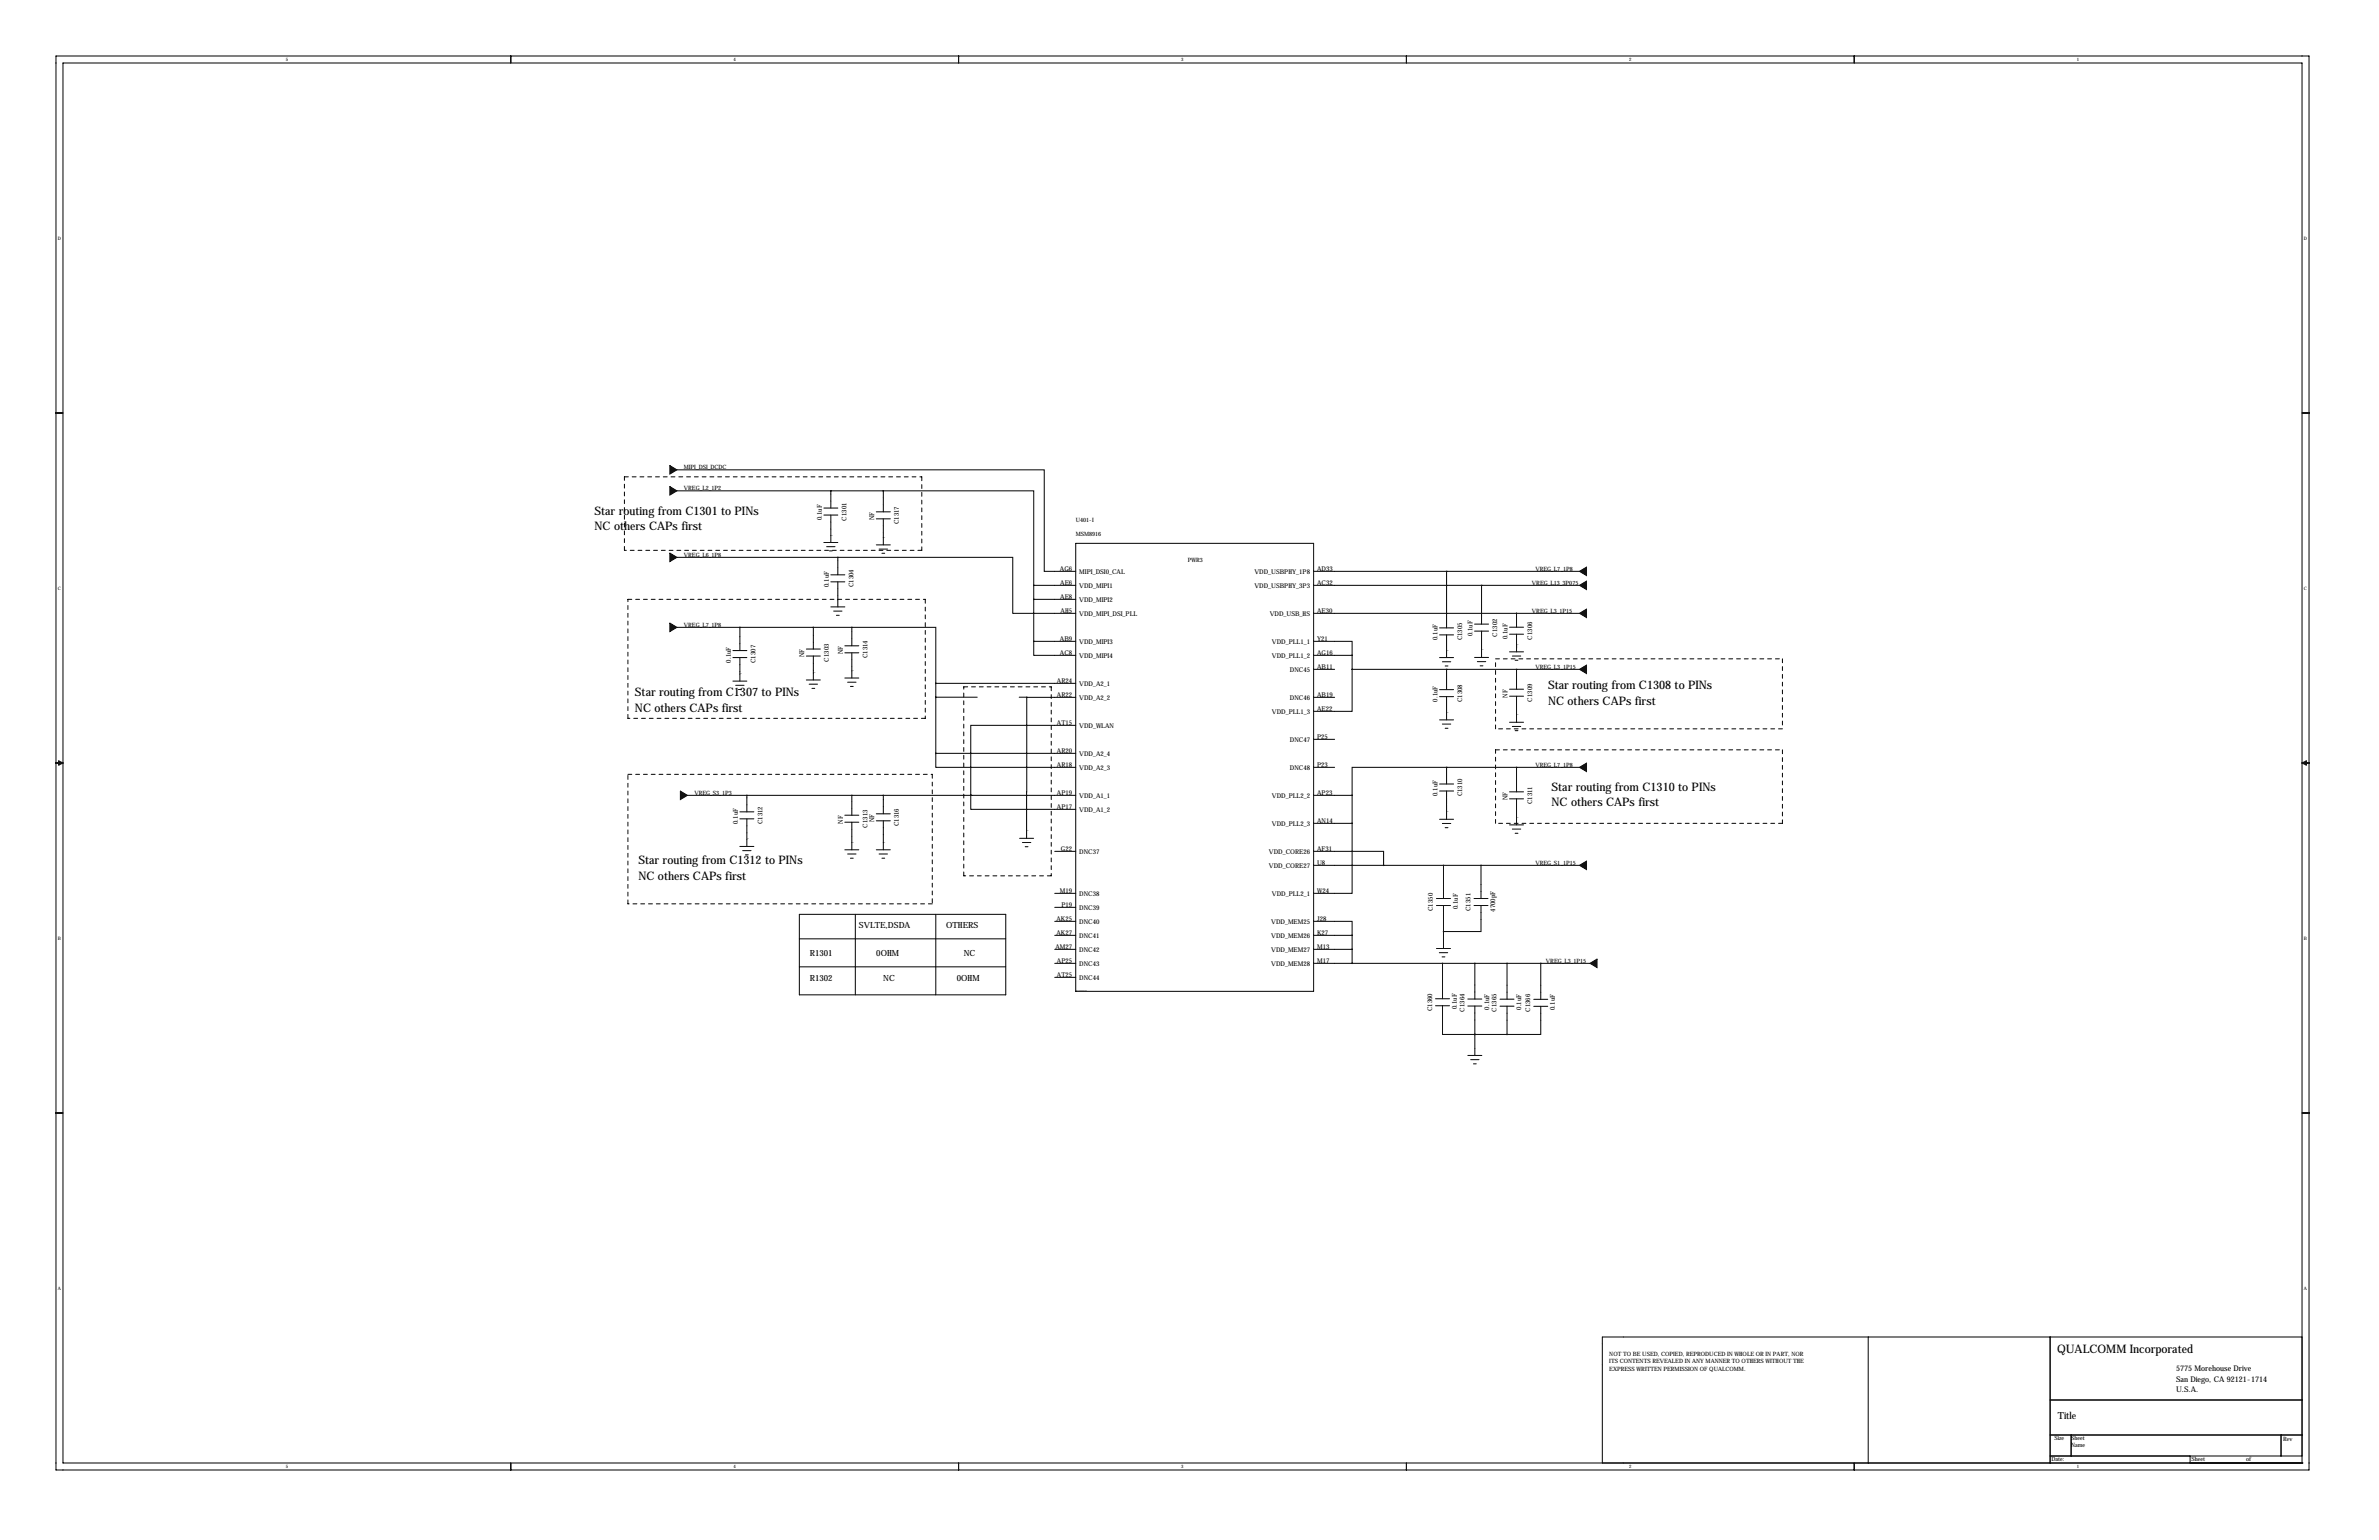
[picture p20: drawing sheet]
<svg xmlns="http://www.w3.org/2000/svg" width="864mm" height="559mm" viewBox="0 0 864 559" stroke-linecap="round" stroke-linejoin="round" font-family="sans-serif">
<defs><g id="words">
<g font-size="4.3">
<text x="215.8" y="186.8">Star routing from C1301 to PINs</text>
<text x="215.8" y="192.5">NC others CAPs first</text>
<text x="561.9" y="250">Star routing from C1308 to PINs</text>
<text x="230.5" y="252.6">Star routing from C1307 to PINs</text>
<text x="561.9" y="255.7">NC others CAPs first</text>
<text x="230.5" y="258.2">NC others CAPs first</text>
<text x="563.2" y="286.9">Star routing from C1310 to PINs</text>
<text x="563.2" y="292.5">NC others CAPs first</text>
<text x="231.7" y="313.5">Star routing from C1312 to PINs</text>
<text x="231.7" y="319.2">NC others CAPs first</text>
<text x="746.8" y="491">QUALCOMM Incorporated</text>
</g>
<text font-size="3.6" x="747" y="514.9">Title</text>
<g font-size="3.1">
<text x="311.8" y="336.7">SVLTE,DSDA</text>
<text x="343.5" y="336.7">OTHERS</text>
<text x="294" y="346.9">R1301</text>
<text x="318.1" y="346.9">0OHM</text>
<text x="349.9" y="346.9">NC</text>
<text x="294" y="355.8">R1302</text>
<text x="320.6" y="355.8">NC</text>
<text x="347.3" y="355.8">0OHM</text>
</g>
<g font-size="2.8">
<text x="789.9" y="497.5">5775 Morehouse Drive</text>
<text x="789.9" y="501.3">San Diego, CA 92121-1714</text>
<text x="789.9" y="505.1">U.S.A.</text>
</g>
<g font-size="2.4">
<text x="298.3" y="188.7" transform="rotate(-90 298.3 188.7)">0.1uF</text>
<text x="307.3" y="188.9" transform="rotate(-90 307.3 188.9)">C1301</text>
<text x="317.3" y="188.7" transform="rotate(-90 317.3 188.7)">NF</text>
<text x="326.3" y="190.3" transform="rotate(-90 326.3 190.3)">C1317</text>
<text x="384.7" y="207.3">AG6</text>
<text x="391.8" y="208.2">MIPI_DSI0_CAL</text>
<text x="455.3" y="208.2">VDD_USBPHY_1P8</text>
<text x="478.1" y="207.3">AD33</text>
<text x="300.8" y="213" transform="rotate(-90 300.8 213)">0.1uF</text>
<text x="309.8" y="213.1" transform="rotate(-90 309.8 213.1)">C1304</text>
<text x="384.9" y="212.4">AE6</text>
<text x="391.8" y="213.3">VDD_MIPI1</text>
<text x="455.3" y="213.3">VDD_USBPHY_3P3</text>
<text x="478.1" y="212.4">AC32</text>
<text x="384.9" y="217.5">AE8</text>
<text x="391.8" y="218.4">VDD_MIPI2</text>
<text x="385" y="222.6">AH5</text>
<text x="391.8" y="223.5">VDD_MIPI_DSI_PLL</text>
<text x="460.9" y="223.5">VDD_USB_HS</text>
<text x="478.1" y="222.6">AE30</text>
<text x="384.7" y="232.7">AB9</text>
<text x="391.8" y="233.6">VDD_MIPI3</text>
<text x="461.7" y="233.6">VDD_PLL1_1</text>
<text x="478.1" y="232.7">Y21</text>
<text x="521.8" y="232.2" transform="rotate(-90 521.8 232.2)">0.1uF</text>
<text x="530.8" y="232.4" transform="rotate(-90 530.8 232.4)">C1305</text>
<text x="534.5" y="230.8" transform="rotate(-90 534.5 230.8)">0.1uF</text>
<text x="543.5" y="231" transform="rotate(-90 543.5 231)">C1302</text>
<text x="547.2" y="232" transform="rotate(-90 547.2 232)">0.1uF</text>
<text x="556.2" y="232.1" transform="rotate(-90 556.2 232.1)">C1306</text>
<text x="291.9" y="238.5" transform="rotate(-90 291.9 238.5)">NF</text>
<text x="305.9" y="237.4" transform="rotate(-90 305.9 237.4)">NF</text>
<text x="314.9" y="238.9" transform="rotate(-90 314.9 238.9)">C1314</text>
<text x="384.7" y="237.8">AC8</text>
<text x="391.8" y="238.7">VDD_MIPI4</text>
<text x="461.7" y="238.7">VDD_PLL1_2</text>
<text x="478.1" y="237.8">AG16</text>
<text x="265.3" y="240.4" transform="rotate(-90 265.3 240.4)">0.1uF</text>
<text x="274.3" y="240.6" transform="rotate(-90 274.3 240.6)">C1307</text>
<text x="300.9" y="240" transform="rotate(-90 300.9 240)">C1303</text>
<text x="468.2" y="243.8">DNC45</text>
<text x="478.1" y="242.9">AB11</text>
<text x="383.7" y="248">AR24</text>
<text x="391.8" y="248.9">VDD_A2_1</text>
<text x="383.7" y="253">AR22</text>
<text x="391.8" y="254">VDD_A2_2</text>
<text x="468.2" y="254">DNC46</text>
<text x="478.1" y="253">AB19</text>
<text x="521.8" y="254.6" transform="rotate(-90 521.8 254.6)">0.1uF</text>
<text x="530.8" y="254.8" transform="rotate(-90 530.8 254.8)">C1308</text>
<text x="547.2" y="253.1" transform="rotate(-90 547.2 253.1)">NF</text>
<text x="556.2" y="254.6" transform="rotate(-90 556.2 254.6)">C1309</text>
<text x="383.7" y="263.2">AT15</text>
<text x="461.7" y="259">VDD_PLL1_3</text>
<text x="478.1" y="258.1">AE22</text>
<text x="391.8" y="264.1">VDD_WLAN</text>
<text x="468.2" y="269.2">DNC47</text>
<text x="478.1" y="268.3">P25</text>
<text x="383.7" y="273.4">AR20</text>
<text x="391.8" y="274.3">VDD_A2_4</text>
<text x="383.7" y="278.4">AR18</text>
<text x="391.8" y="279.4">VDD_A2_3</text>
<text x="468.2" y="279.4">DNC48</text>
<text x="478.1" y="278.4">P23</text>
<text x="383.7" y="288.6">AP19</text>
<text x="383.7" y="293.7">AP17</text>
<text x="391.8" y="289.5">VDD_A1_1</text>
<text x="461.7" y="289.5">VDD_PLL2_2</text>
<text x="478.1" y="288.6">AP23</text>
<text x="521.8" y="288.9" transform="rotate(-90 521.8 288.9)">0.1uF</text>
<text x="530.8" y="289" transform="rotate(-90 530.8 289)">C1310</text>
<text x="547.2" y="290.3" transform="rotate(-90 547.2 290.3)">NF</text>
<text x="556.2" y="291.9" transform="rotate(-90 556.2 291.9)">C1311</text>
<text x="267.8" y="299" transform="rotate(-90 267.8 299)">0.1uF</text>
<text x="276.8" y="299.1" transform="rotate(-90 276.8 299.1)">C1312</text>
<text x="305.9" y="298.8" transform="rotate(-90 305.9 298.8)">NF</text>
<text x="317.3" y="298.3" transform="rotate(-90 317.3 298.3)">NF</text>
<text x="326.3" y="299.8" transform="rotate(-90 326.3 299.8)">C1316</text>
<text x="391.8" y="294.6">VDD_A1_2</text>
<text x="461.7" y="299.7">VDD_PLL2_3</text>
<text x="478.1" y="298.8">AN14</text>
<text x="314.9" y="300.3" transform="rotate(-90 314.9 300.3)">C1313</text>
<text x="385.2" y="308.9">G22</text>
<text x="391.8" y="309.8">DNC37</text>
<text x="460.6" y="309.8">VDD_CORE26</text>
<text x="478.1" y="308.9">AF31</text>
<text x="460.6" y="314.9">VDD_CORE27</text>
<text x="478.1" y="314">U8</text>
<text x="384.7" y="324.2">M19</text>
<text x="385.3" y="329.2">P19</text>
<text x="391.8" y="325.1">DNC38</text>
<text x="461.7" y="325.1">VDD_PLL2_1</text>
<text x="478.1" y="324.2">W24</text>
<text x="529.2" y="329.9" transform="rotate(-90 529.2 329.9)">0.1uF</text>
<text x="383.5" y="334.3">AK25</text>
<text x="391.8" y="330.2">DNC39</text>
<text x="391.8" y="335.2">DNC40</text>
<text x="461.5" y="335.2">VDD_MEM25</text>
<text x="478.1" y="334.3">J28</text>
<text x="520.2" y="330.6" transform="rotate(-90 520.2 330.6)">C1350</text>
<text x="533.8" y="330.6" transform="rotate(-90 533.8 330.6)">C1351</text>
<text x="542.8" y="330.8" transform="rotate(-90 542.8 330.8)">4700pF</text>
<text x="383.5" y="339.4">AK27</text>
<text x="391.8" y="340.3">DNC41</text>
<text x="461.5" y="340.3">VDD_MEM26</text>
<text x="478.1" y="339.4">K27</text>
<text x="383.1" y="344.5">AM27</text>
<text x="391.8" y="345.4">DNC42</text>
<text x="461.5" y="345.4">VDD_MEM27</text>
<text x="478.1" y="344.5">M13</text>
<text x="383.7" y="349.6">AP25</text>
<text x="391.8" y="350.5">DNC43</text>
<text x="461.5" y="350.5">VDD_MEM28</text>
<text x="478.1" y="349.6">M17</text>
<text x="383.7" y="354.6">AT25</text>
<text x="391.8" y="355.6">DNC44</text>
<text x="519.8" y="366.9" transform="rotate(-90 519.8 366.9)">C1360</text>
<text x="528.8" y="366.3" transform="rotate(-90 528.8 366.3)">0.1uF</text>
<text x="531.6" y="367" transform="rotate(-90 531.6 367)">C1364</text>
<text x="540.5" y="366.4" transform="rotate(-90 540.5 366.4)">0.1uF</text>
<text x="543.3" y="367.1" transform="rotate(-90 543.3 367.1)">C1365</text>
<text x="552.2" y="366.4" transform="rotate(-90 552.2 366.4)">0.1uF</text>
<text x="555.5" y="367.1" transform="rotate(-90 555.5 367.1)">C1366</text>
<text x="564.5" y="366.5" transform="rotate(-90 564.5 366.5)">0.1uF</text>
</g>
<g font-size="2.1">
<text x="248.3" y="170.2">MIPI_DSI_DCDC</text>
<text x="248.3" y="177.9">VREG_L2_1P2</text>
<text x="390.5" y="189.3">U401-I</text>
<text x="390.5" y="194.4">MSM8916</text>
<text x="248.3" y="202">VREG_L6_1P8</text>
<text x="431.1" y="203.9">PWR3</text>
<text x="557.4" y="207.1">VREG_L7_1P8</text>
<text x="556.1" y="212.1">VREG_L13_3P075</text>
<text x="248.3" y="227.4">VREG_L7_1P8</text>
<text x="556.1" y="222.3">VREG_L3_1P15</text>
<text x="557.4" y="242.6">VREG_L3_1P15</text>
<text x="557.4" y="278.2">VREG_L7_1P8</text>
<text x="252.1" y="288.3">VREG_S3_1P3</text>
<text x="557.4" y="313.7">VREG_S1_1P15</text>
<text x="561.2" y="349.3">VREG_L3_1P15</text>
<text x="584.2" y="491.9">NOT TO BE USED, COPIED, REPRODUCED IN WHOLE OR IN PART, NOR</text>
<text x="584.2" y="497.5">EXPRESS WRITTEN PERMISSION OF QUALCOMM.</text>
<text x="584.2" y="494.7">ITS CONTENTS REVEALED IN ANY MANNER TO OTHERS WITHOUT THE</text>
<text x="745.7" y="522.6">Size</text>
<text x="751.8" y="525.2">Name</text>
<text x="751.8" y="522.4">Sheet</text>
<text x="828.8" y="522.9">Rev</text>
<text x="744.7" y="530">Date:</text>
<text x="795.5" y="530">Sheet</text>
<text x="815.3" y="530">of</text>
</g>
<g font-size="1.7">
<text x="103.7" y="22.2">5</text>
<text x="266.3" y="22.2">4</text>
<text x="428.8" y="22.2">3</text>
<text x="591.4" y="22.2">2</text>
<text x="754" y="22.2">1</text>
<text x="21" y="87">D</text>
<text x="836.4" y="87">D</text>
<text x="21" y="214">C</text>
<text x="836.4" y="214">C</text>
<text x="21" y="341">B</text>
<text x="836.4" y="341">B</text>
<text x="21" y="468">A</text>
<text x="836.4" y="468">A</text>
<text x="103.7" y="532.8">5</text>
<text x="266.3" y="532.8">4</text>
<text x="428.8" y="532.8">3</text>
<text x="591.4" y="532.8">2</text>
<text x="754" y="532.8">1</text>
</g>
<g font-size=".4">
<text x="301.6" y="194.3">GND</text>
<text x="320.6" y="195.2">GND</text>
<text x="304.1" y="217.7">GND</text>
<text x="550.5" y="234">GND</text>
<text x="525.1" y="236.1">GND</text>
<text x="537.8" y="236">GND</text>
<text x="268.6" y="244.6">GND</text>
<text x="295.2" y="244.2">GND</text>
<text x="309.2" y="243.5">GND</text>
<text x="525.1" y="258.7">GND</text>
<text x="550.5" y="259.5">GND</text>
<text x="525.1" y="294.7">GND</text>
<text x="550.5" y="296.8">GND</text>
<text x="271.1" y="304.6">GND</text>
<text x="309.2" y="305.8">GND</text>
<text x="320.6" y="305.8">GND</text>
<text x="372.7" y="301.7">GND</text>
<text x="390.5" y="359.7">BBIC-MSM8916(BGA760)</text>
</g>
</g></defs>
<g fill="none" stroke="#000" stroke-width=".36">
<path d="M20.3 20.3h817.9v513.1h-817.9zM22.9 22.9h812.8v508h-812.8zM185.4 20.3v2.6M348 20.3v2.6M510.5 20.3v2.6M673.1 20.3v2.6M20.3 149.9h2.6M835.7 149.9h2.5M245.7 170.5h133.4v36.8h11.4M245.7 178.1h74.9M301.6 178.1v6.3M320.6 178.1h54.7v34.3"/>
<path d="M320.6 178.1v7.6M299.1 184.4h5M299.1 186.9h5M299.1 196.8h5M300.1 198.4h3M301.1 199.9h1M301.6 186.9v9.9M318.1 185.7h5.1M318.1 188.3h5.1M318.1 197.7h5.1M319.1 199.2h3.1M320.6 188.3v9.4"/>
<path d="M390.5 197.2h86.4v162.5h-86.4zM245.7 202.2h58.4M301.6 208.6h5.1M301.6 211.1h5.1M304.1 202.2h63.5v20.4h22.9M304.1 202.2v6.4M304.1 211.1v9.1M320.1 200.8h1.1M375.3 212.4h15.2M375.3 217.5h15.2M375.3 212.4v20.3M476.9 207.3h96.5"/>
<path d="M476.9 212.4h96.5M525.1 207.3v20.5M537.8 212.4v14.1M245.7 227.6h63.5M266 236.1h5.1M266 238.6h5.1M268.6 227.6v8.5M268.6 238.6v8.5M292.7 235.5h5.1M292.7 238h5.1M295.2 227.6v7.9M295.2 238v8.7"/>
<path d="M301.6 220.2h5.1M302.6 221.7h3.1M303.6 223.3h1M306.7 234.3h5.1M306.7 236.9h5.1M309.2 227.6h30.5v20.4M309.2 227.6v6.7M309.2 236.9v9.1M375.3 232.7v5.1h15.2M375.3 232.7h15.2M476.9 232.7h13.9v5.1M476.9 222.6h96.5"/>
<path d="M476.9 237.8h13.9M490.8 237.8v5.1M522.6 227.8h5.1M522.6 230.4h5.1M522.6 238.6h5.1M525.1 230.4v8.2M535.3 226.5h5.1M535.3 229h5.1M535.3 238.6h5.1M537.8 229v9.6M548 227.6h5.1M548 230.1h5.1"/>
<path d="M548 236.5h5.1M549 238h3M550 239.6h1M550.5 222.5v5.1M550.5 230.1v6.4M266 247.1h5.1M267.1 248.7h3M268.1 250.2h1M292.7 246.7h5.1M293.7 248.3h3.1M294.7 249.8h1.1M306.7 246h5.1"/>
<path d="M307.7 247.5h3M308.7 249.1h1M339.7 248v25.4M339.7 248h50.8M354.7 253h-15M370 253h2.7M372.7 253v51.2M372.7 253h17.8M476.9 253h7.6M476.9 242.9h7.6M490.8 242.9v15.2h-13.9M490.8 242.9h82.6"/>
<path d="M522.6 250.2h5.1M522.6 252.8h5.1M523.6 240.1h3M524.6 241.7h1M525.1 242.9v7.3M525.1 252.8v8.4M536.3 240.1h3M537.3 241.6h1M548 250.1h5.1M548 252.6h5.1M550.5 242.9v7.2M550.5 252.6v9.5"/>
<path d="M20.3 276.9h2.6M21.3 276.1l1.6 .8-1.6 .7zM339.7 273.4v5h50.8M339.7 273.4h50.8M390.5 263.2h-38.1v25.4M476.9 278.4h7.6M476.9 268.3h7.6M522.6 261.2h5.1M523.6 262.7h3M524.6 264.3h1M525.1 278.4h-34.3v10.2M525.1 278.4v6.1"/>
<path d="M525.1 278.4h48.3M548 262.1h5.1M549 263.6h3M550 265.1h1M550.5 278.4v8.9M835.7 276.9h2.5M835.7 276.9l1.5-.8v1.5zM249.5 288.6h141M268.6 294.6h5.1M268.6 297.1h5.1M271.1 288.6v6M271.1 297.1v10"/>
<path d="M306.7 295.8h5.1M306.7 298.3h5.1M309.2 288.6v7.2M309.2 298.3v10.1M318.1 295.3h5.1M318.1 297.8h5.1M320.6 288.6v6.7M320.6 297.8v10.6M352.4 288.6h.1M352.4 288.6v5.1h38.1M476.9 288.6h13.9M476.9 298.8h13.9"/>
<path d="M490.8 298.8v25.4h-13.9M490.8 288.6v10.2M522.6 284.5h5.1M522.6 287h5.1M522.6 297.3h5.1M523.6 298.8h3M525.1 287v10.3M548 287.3h5.1M548 289.9h5.1M548 299.3h5.1M550.5 289.9v9.4M268.6 307.1h5.1"/>
<path d="M269.6 308.7h3M270.6 310.2h1M306.7 308.4h5.1M307.7 309.9h3M308.7 311.4h1M318.1 308.4h5.1M319.1 309.9h3.1M320.1 311.4h1.1M370.1 304.2h5.1M371.1 305.7h3.1M372.2 307.2h1M382.9 308.9h7.6"/>
<path d="M476.9 308.9h25.4v5.1M476.9 314h96.5M524 314v12M524.6 300.3h1M537.6 314v12M549 300.8h3M550 302.4h1M290.2 331.8h74.9v29.2h-74.9zM310.5 331.8v29.2M339.7 331.8v29.2M382.9 324.2h7.6M382.9 329.2h7.6"/>
<path d="M382.9 334.3h7.6M382.9 339.4h7.6M476.9 334.3h13.9v5.1M476.9 339.4h13.9M490.8 339.4v10.2M521.5 328.6h5M521.5 326h5M524 328.6v15.6M535.1 328.6h5.1M535.1 326h5.1M537.6 328.6v9.4h-13.6M290.2 340.7h74.9"/>
<path d="M290.2 350.8h74.9M382.9 344.5h7.6M382.9 349.6h7.6M382.9 354.6h7.6M476.9 344.5h13.9M476.9 349.6h100.3M521.5 344.2h5M522.5 345.7h3M523.5 347.2h1M523.6 349.6v12.8M535.4 349.6v12.9M547.1 349.6v13"/>
<path d="M559.3 349.6v13M521.1 364.9h5.1M521.1 362.4h5.1M523.6 364.9v10.5h11.8M532.8 365h5.1M532.8 362.5h5.1M535.4 365v10.4M535.4 375.4h.1M535.4 375.4v7.6M535.4 375.4h11.7M544.5 365.1h5.1M544.5 362.6h5.1"/>
<path d="M547.1 365.1v10.3M556.8 365.2h5M556.8 362.6h5M559.3 365.2v10.2h-12.2M532.8 383h5.1M533.9 384.5h3M534.9 386h1M20.3 403.9h2.6M835.7 403.9h2.5M678.2 485.1v45.8M744.2 485.1v45.8M835.7 485.1h-254v45.8"/>
<path d="M744.2 508h91.5M185.4 530.9v2.5M348 530.9v2.5M510.5 530.9v2.5M673.1 530.9v2.5M744.2 520.7h91.5M744.2 528.3h91.5M751.8 520.7v7.6M795 530.9h.1M795 528.3v2.6M828 520.7v7.6M835.7 530.9h.1"/>
</g>
<g fill="none" stroke="#000" stroke-width=".36" stroke-dasharray="1.4 1.4">
<path d="M226.7 173h107.9M334.6 173v26.7M226.7 199.7v-26.7M334.6 199.7h-107.9M227.9 217.5h108M335.9 217.5v43.2M542.9 239.1h104.1M647 239.1v25.4M349.9 249.2h31.7M381.6 249.2v68.6M227.9 260.7v-43.2M335.9 260.7h-108"/>
<path d="M542.9 264.5v-25.4M542.9 272.1h104.1M647 264.5h-104.1M647 272.1v26.7M227.9 281h110.5M338.4 281v47M542.9 298.8v-26.7M647 298.8h-104.1M349.9 317.8v-68.6M381.6 317.8h-31.7M227.9 328v-47M338.4 328h-110.5"/>
</g>
<path d="M243.2 169l2.5 1.5-2.5 1.5zM243.2 176.6l2.5 1.5-2.5 1.5zM243.2 200.7l2.5 1.5-2.5 1.6zM573.4 207.3l2.5-1.5v3zM573.4 212.4l2.5-1.5v3zM243.2 226.1l2.5 1.5-2.5 1.6zM573.4 222.6l2.5-1.6v3.1zM573.4 242.9l2.5-1.5v3zM573.4 278.4l2.5-1.5v3.1zM247 287.1l2.5 1.5-2.5 1.5zM573.4 314l2.5-1.5v3zM577.2 349.6l2.5-1.6v3.1z" fill="#000" stroke="#000" stroke-width=".36"/>
<path d="M320.6 288.6a.05 .05 0 0 0 .1 0 .05 .05 0 0 0-.1 0zM295.2 227.6a.05 .05 0 0 0 .1 0 .05 .05 0 0 0-.1 0zM375.2 212.4a.05 .05 0 0 0 .1 0 .05 .05 0 0 0-.1 0zM320.6 178.1a.05 .05 0 0 0 .1 0 .05 .05 0 0 0-.1 0zM375.2 217.5a.05 .05 0 0 0 .1 0 .05 .05 0 0 0-.1 0zM375.2 232.7a.05 .05 0 0 0 .1 0 .05 .05 0 0 0-.1 0zM502.2 314a.05 .05 0 0 0 .1 0 .05 .05 0 0 0-.1 0zM304.1 202.2a.05 .05 0 0 0 .1 0 .05 .05 0 0 0-.1 0zM523.6 349.6a.05 .05 0 0 0 .1 0 .05 .05 0 0 0-.1 0zM547 349.6a.05 .05 0 0 0 .1 0 .05 .05 0 0 0-.1 0zM547 375.4a.05 .05 0 0 0 .1 0 .05 .05 0 0 0-.1 0z" fill="#000" stroke="#000" stroke-width=".51"/>
<use href="#words"/>
</svg>
